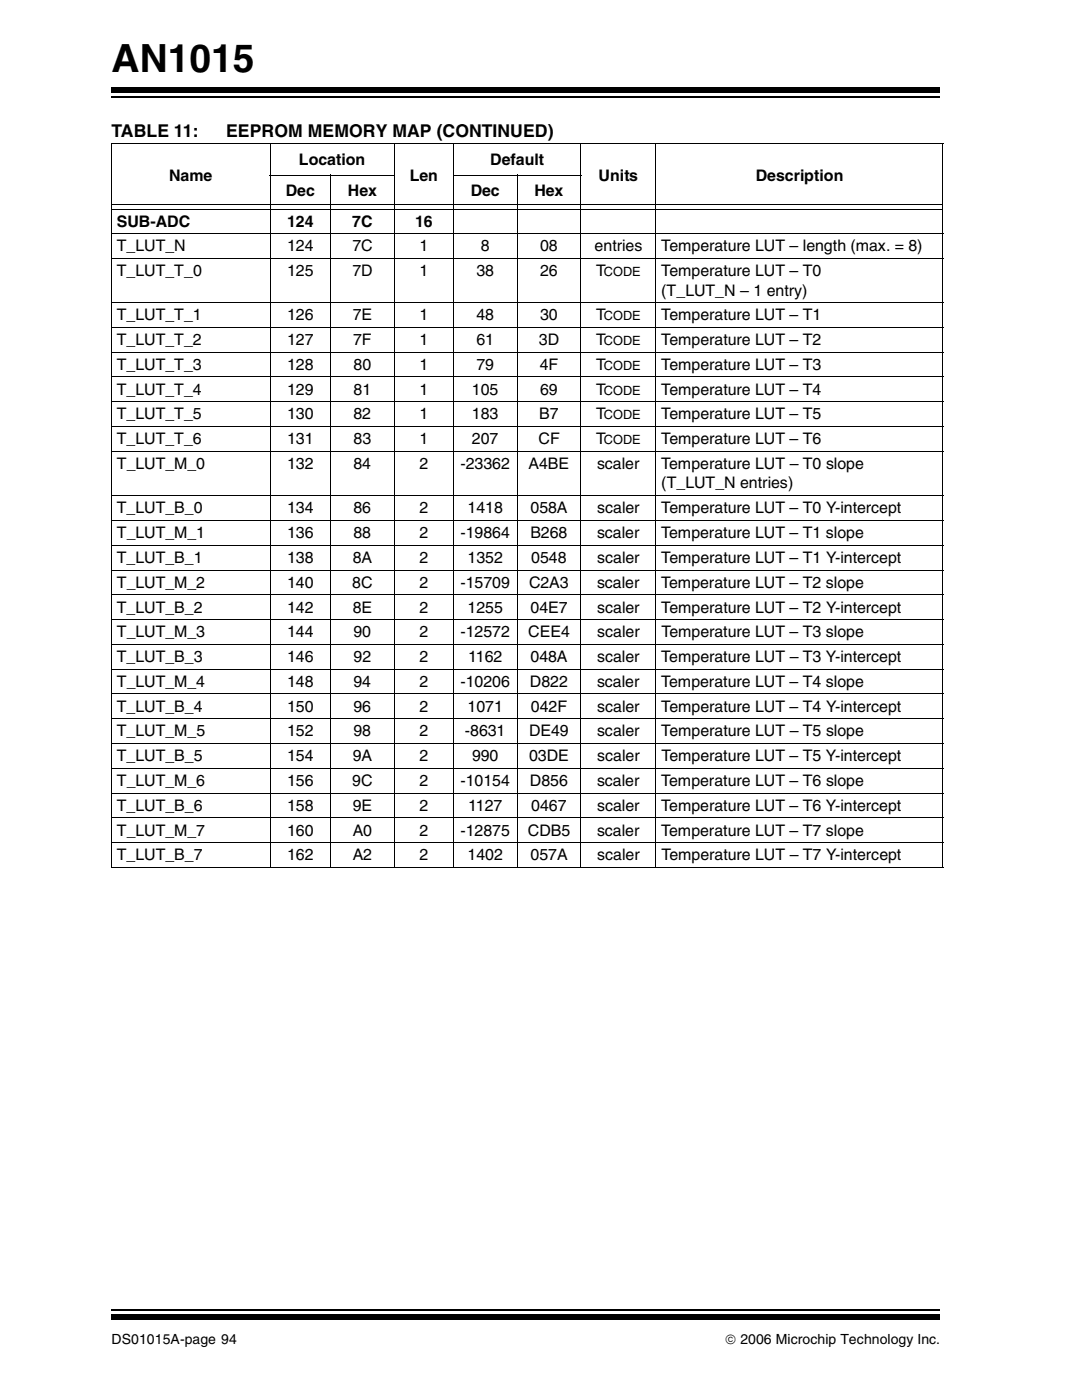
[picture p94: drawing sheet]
<svg xmlns="http://www.w3.org/2000/svg" width="216mm" height="279mm" viewBox="0 0 216 279" stroke-linecap="round" stroke-linejoin="round" font-family="sans-serif">
<defs><g id="words">
<text font-size="7.7" x="22.2" y="14.4">AN1015</text>
<g font-size="3.5">
<text x="22.2" y="27.4">TABLE 11:</text>
<text x="45.1" y="27.4">EEPROM MEMORY MAP (CONTINUED)</text>
</g>
<g font-size="3.2">
<text x="33.7" y="36">Name</text>
<text x="59.6" y="32.8">Location</text>
<text x="81.6" y="36">Len</text>
<text x="97.7" y="32.8">Default</text>
<text x="119.3" y="36">Units</text>
<text x="150.5" y="36">Description</text>
<text x="56.9" y="39.2">Dec</text>
<text x="69.3" y="39.2">Hex</text>
<text x="93.8" y="39.2">Dec</text>
<text x="106.5" y="39.2">Hex</text>
<text x="23.3" y="45.2">SUB-ADC</text>
<text x="57.2" y="45.2">124</text>
<text x="70.2" y="45.2">7C</text>
<text x="82.7" y="45.2">16</text>
<text x="23.3" y="50.1">T_LUT_N</text>
<text x="57.2" y="50.1">124</text>
<text x="70.2" y="50.1">7C</text>
<text x="83.6" y="50.1">1</text>
<text x="95.8" y="50.1">8</text>
<text x="107.6" y="50.1">08</text>
<text x="118.4" y="50.1">entries</text>
<text x="131.7" y="50.1">Temperature LUT – length (max. = 8)</text>
<text x="23.3" y="55">T_LUT_T_0</text>
<text x="57.2" y="55">125</text>
<text x="70.2" y="55">7D</text>
<text x="83.6" y="55">1</text>
<text x="94.9" y="55">38</text>
<text x="107.6" y="55">26</text>
<text x="118.7" y="55">T</text>
<text x="131.7" y="55">Temperature LUT – T0</text>
<text x="131.7" y="58.9">(T_LUT_N – 1 entry)</text>
<text x="23.3" y="63.9">T_LUT_T_1</text>
<text x="57.2" y="63.9">126</text>
<text x="70.3" y="63.9">7E</text>
<text x="83.6" y="63.9">1</text>
<text x="94.9" y="63.9">48</text>
<text x="107.6" y="63.9">30</text>
<text x="118.7" y="63.9">T</text>
<text x="131.7" y="63.9">Temperature LUT – T1</text>
<text x="23.3" y="68.8">T_LUT_T_2</text>
<text x="57.2" y="68.8">127</text>
<text x="70.4" y="68.8">7F</text>
<text x="83.6" y="68.8">1</text>
<text x="94.9" y="68.8">61</text>
<text x="107.4" y="68.8">3D</text>
<text x="118.7" y="68.8">T</text>
<text x="131.7" y="68.8">Temperature LUT – T2</text>
<text x="23.3" y="73.7">T_LUT_T_3</text>
<text x="57.2" y="73.7">128</text>
<text x="70.4" y="73.7">80</text>
<text x="83.6" y="73.7">1</text>
<text x="94.9" y="73.7">79</text>
<text x="107.5" y="73.7">4F</text>
<text x="118.7" y="73.7">T</text>
<text x="131.7" y="73.7">Temperature LUT – T3</text>
<text x="23.3" y="78.7">T_LUT_T_4</text>
<text x="23.3" y="83.6">T_LUT_T_5</text>
<text x="57.2" y="83.6">130</text>
<text x="57.2" y="78.7">129</text>
<text x="70.4" y="83.6">82</text>
<text x="70.4" y="78.7">81</text>
<text x="83.6" y="83.6">1</text>
<text x="83.6" y="78.7">1</text>
<text x="94" y="83.6">183</text>
<text x="94" y="78.7">105</text>
<text x="107.4" y="83.6">B7</text>
<text x="107.6" y="78.7">69</text>
<text x="118.7" y="83.6">T</text>
<text x="118.7" y="78.7">T</text>
<text x="131.7" y="78.7">Temperature LUT – T4</text>
<text x="131.7" y="83.6">Temperature LUT – T5</text>
<text x="23.3" y="88.6">T_LUT_T_6</text>
<text x="57.2" y="88.6">131</text>
<text x="70.4" y="88.6">83</text>
<text x="83.6" y="88.6">1</text>
<text x="94" y="88.6">207</text>
<text x="107.3" y="88.6">CF</text>
<text x="118.7" y="88.6">T</text>
<text x="131.7" y="88.6">Temperature LUT – T6</text>
<text x="23.3" y="93.5">T_LUT_M_0</text>
<text x="57.2" y="93.5">132</text>
<text x="70.4" y="93.5">84</text>
<text x="83.6" y="93.5">2</text>
<text x="91.7" y="93.5">-23362</text>
<text x="105.3" y="93.5">A4BE</text>
<text x="118.9" y="93.5">scaler</text>
<text x="131.7" y="93.5">Temperature LUT – T0 slope</text>
<text x="131.7" y="97.4">(T_LUT_N entries)</text>
<text x="23.3" y="102.3">T_LUT_B_0</text>
<text x="23.3" y="107.3">T_LUT_M_1</text>
<text x="57.2" y="107.3">136</text>
<text x="57.2" y="102.3">134</text>
<text x="70.4" y="107.3">88</text>
<text x="70.4" y="102.3">86</text>
<text x="83.6" y="107.3">2</text>
<text x="83.6" y="102.3">2</text>
<text x="91.7" y="107.3">-19864</text>
<text x="93.1" y="102.3">1418</text>
<text x="105.7" y="107.3">B268</text>
<text x="105.7" y="102.3">058A</text>
<text x="118.9" y="107.3">scaler</text>
<text x="119" y="102.3">scaler</text>
<text x="131.7" y="107.3">Temperature LUT – T1 slope</text>
<text x="131.7" y="102.3">Temperature LUT – T0 Y-intercept</text>
<text x="23.3" y="112.2">T_LUT_B_1</text>
<text x="57.2" y="112.2">138</text>
<text x="70.3" y="112.2">8A</text>
<text x="83.6" y="112.2">2</text>
<text x="93.1" y="112.2">1352</text>
<text x="105.8" y="112.2">0548</text>
<text x="119" y="112.2">scaler</text>
<text x="131.7" y="112.2">Temperature LUT – T1 Y-intercept</text>
<text x="23.3" y="117.1">T_LUT_M_2</text>
<text x="57.2" y="117.1">140</text>
<text x="70.2" y="117.1">8C</text>
<text x="83.6" y="117.1">2</text>
<text x="91.7" y="117.1">-15709</text>
<text x="105.4" y="117.1">C2A3</text>
<text x="118.9" y="117.1">scaler</text>
<text x="131.7" y="117.1">Temperature LUT – T2 slope</text>
<text x="23.3" y="122.1">T_LUT_B_2</text>
<text x="57.2" y="122.1">142</text>
<text x="70.3" y="122.1">8E</text>
<text x="83.6" y="122.1">2</text>
<text x="93.1" y="122.1">1255</text>
<text x="105.7" y="122.1">04E7</text>
<text x="119" y="122.1">scaler</text>
<text x="131.7" y="122.1">Temperature LUT – T2 Y-intercept</text>
<text x="23.3" y="127">T_LUT_M_3</text>
<text x="23.3" y="132">T_LUT_B_3</text>
<text x="57.2" y="127">144</text>
<text x="57.2" y="132">146</text>
<text x="70.4" y="127">90</text>
<text x="70.4" y="132">92</text>
<text x="83.6" y="127">2</text>
<text x="83.6" y="132">2</text>
<text x="91.7" y="127">-12572</text>
<text x="93.3" y="132">1162</text>
<text x="105.2" y="127">CEE4</text>
<text x="105.7" y="132">048A</text>
<text x="119" y="132">scaler</text>
<text x="119" y="127">scaler</text>
<text x="131.7" y="132">Temperature LUT – T3 Y-intercept</text>
<text x="131.7" y="127">Temperature LUT – T3 slope</text>
<text x="23.3" y="136.9">T_LUT_M_4</text>
<text x="57.2" y="136.9">148</text>
<text x="70.4" y="136.9">94</text>
<text x="83.6" y="136.9">2</text>
<text x="91.7" y="136.9">-10206</text>
<text x="105.6" y="136.9">D822</text>
<text x="118.9" y="136.9">scaler</text>
<text x="131.7" y="136.9">Temperature LUT – T4 slope</text>
<text x="23.3" y="141.8">T_LUT_B_4</text>
<text x="57.2" y="141.8">150</text>
<text x="70.4" y="141.8">96</text>
<text x="83.6" y="141.8">2</text>
<text x="93.1" y="141.8">1071</text>
<text x="105.7" y="141.8">042F</text>
<text x="119" y="141.8">scaler</text>
<text x="131.7" y="141.8">Temperature LUT – T4 Y-intercept</text>
<text x="23.3" y="146.8">T_LUT_M_5</text>
<text x="57.2" y="146.8">152</text>
<text x="70.4" y="146.8">98</text>
<text x="83.6" y="146.8">2</text>
<text x="92.6" y="146.8">-8631</text>
<text x="105.4" y="146.8">DE49</text>
<text x="119" y="146.8">scaler</text>
<text x="131.7" y="146.8">Temperature LUT – T5 slope</text>
<text x="23.3" y="151.7">T_LUT_B_5</text>
<text x="57.2" y="151.7">154</text>
<text x="70.3" y="151.7">9A</text>
<text x="83.6" y="151.7">2</text>
<text x="94" y="151.7">990</text>
<text x="105.4" y="151.7">03DE</text>
<text x="119" y="151.7">scaler</text>
<text x="131.7" y="151.7">Temperature LUT – T5 Y-intercept</text>
<text x="23.3" y="156.6">T_LUT_M_6</text>
<text x="23.3" y="161.6">T_LUT_B_6</text>
<text x="57.2" y="156.6">156</text>
<text x="57.2" y="161.6">158</text>
<text x="70.2" y="156.6">9C</text>
<text x="70.3" y="161.6">9E</text>
<text x="83.6" y="156.6">2</text>
<text x="83.6" y="161.6">2</text>
<text x="91.7" y="156.6">-10154</text>
<text x="93.3" y="161.6">1127</text>
<text x="105.6" y="156.6">D856</text>
<text x="105.8" y="161.6">0467</text>
<text x="118.9" y="156.6">scaler</text>
<text x="119" y="161.6">scaler</text>
<text x="131.7" y="156.6">Temperature LUT – T6 slope</text>
<text x="131.7" y="161.6">Temperature LUT – T6 Y-intercept</text>
<text x="23.3" y="166.5">T_LUT_M_7</text>
<text x="57.2" y="166.5">160</text>
<text x="70.3" y="166.5">A0</text>
<text x="83.6" y="166.5">2</text>
<text x="91.7" y="166.5">-12875</text>
<text x="105.1" y="166.5">CDB5</text>
<text x="118.9" y="166.5">scaler</text>
<text x="131.7" y="166.5">Temperature LUT – T7 slope</text>
<text x="23.3" y="171.5">T_LUT_B_7</text>
<text x="57.2" y="171.5">162</text>
<text x="70.3" y="171.5">A2</text>
<text x="83.6" y="171.5">2</text>
<text x="93.1" y="171.5">1402</text>
<text x="105.7" y="171.5">057A</text>
<text x="119" y="171.5">scaler</text>
<text x="131.7" y="171.5">Temperature LUT – T7 Y-intercept</text>
</g>
<g font-size="2.8">
<text x="22.2" y="267.8">DS01015A-page 94</text>
<text x="144.5" y="267.8">© 2006 Microchip Technology Inc.</text>
</g>
<g font-size="2.5">
<text x="120.3" y="55">CODE</text>
<text x="120.3" y="63.9">CODE</text>
<text x="120.3" y="68.8">CODE</text>
<text x="120.3" y="73.7">CODE</text>
<text x="120.3" y="78.7">CODE</text>
<text x="120.3" y="83.6">CODE</text>
<text x="120.3" y="88.6">CODE</text>
</g>
</g></defs>
<path d="M22.2 19.3h165.1" fill="none" stroke="#000" stroke-width=".34"/>
<path d="M22.2 17.4h165.1v1h-165.1z" fill="#000"/>
<path d="M22.2 260h165.1v5.9h-165.1z" fill="#fff"/>
<path d="M22.2 261h165.1" fill="none" stroke="#000" stroke-width=".34"/>
<path d="M22.2 262h165.1v1.1h-165.1z" fill="#000"/>
<g fill="none" stroke="#000" stroke-width=".2">
<path d="M22.1 28.6h165.8M22.2 28.7v144.1M53.7 34.9h25M53.8 28.5v144.5M65.8 34.8v138.2M78.5 28.5v144.5M90.2 34.9h25.6M90.3 28.5v144.5M103 34.8v138.2M115.7 28.5v144.5M130.7 28.5v144.5M187.8 28.7v144.1"/>
<path d="M22.1 46.6h165.8M22.1 51.5h165.8M22.3 40.9h165.4M22.3 41.7h165.4M22.1 60.3h165.8M22.1 65.3h165.8M22.1 70.2h165.8M22.1 75.1h165.8M22.1 80.1h165.8M22.1 85h165.8M22.1 90h165.8M22.1 98.8h165.8"/>
<path d="M22.1 103.7h165.8M22.1 108.7h165.8M22.1 113.6h165.8M22.1 118.5h165.8M22.1 123.5h165.8M22.1 128.4h165.8M22.1 133.4h165.8M22.1 138.3h165.8M22.1 143.3h165.8M22.1 148.2h165.8M22.1 153.1h165.8M22.1 158.1h165.8"/>
<path d="M22.1 163h165.8M22.1 167.9h165.8M22.1 172.9h165.8"/>
</g>
<use href="#words"/>
</svg>
